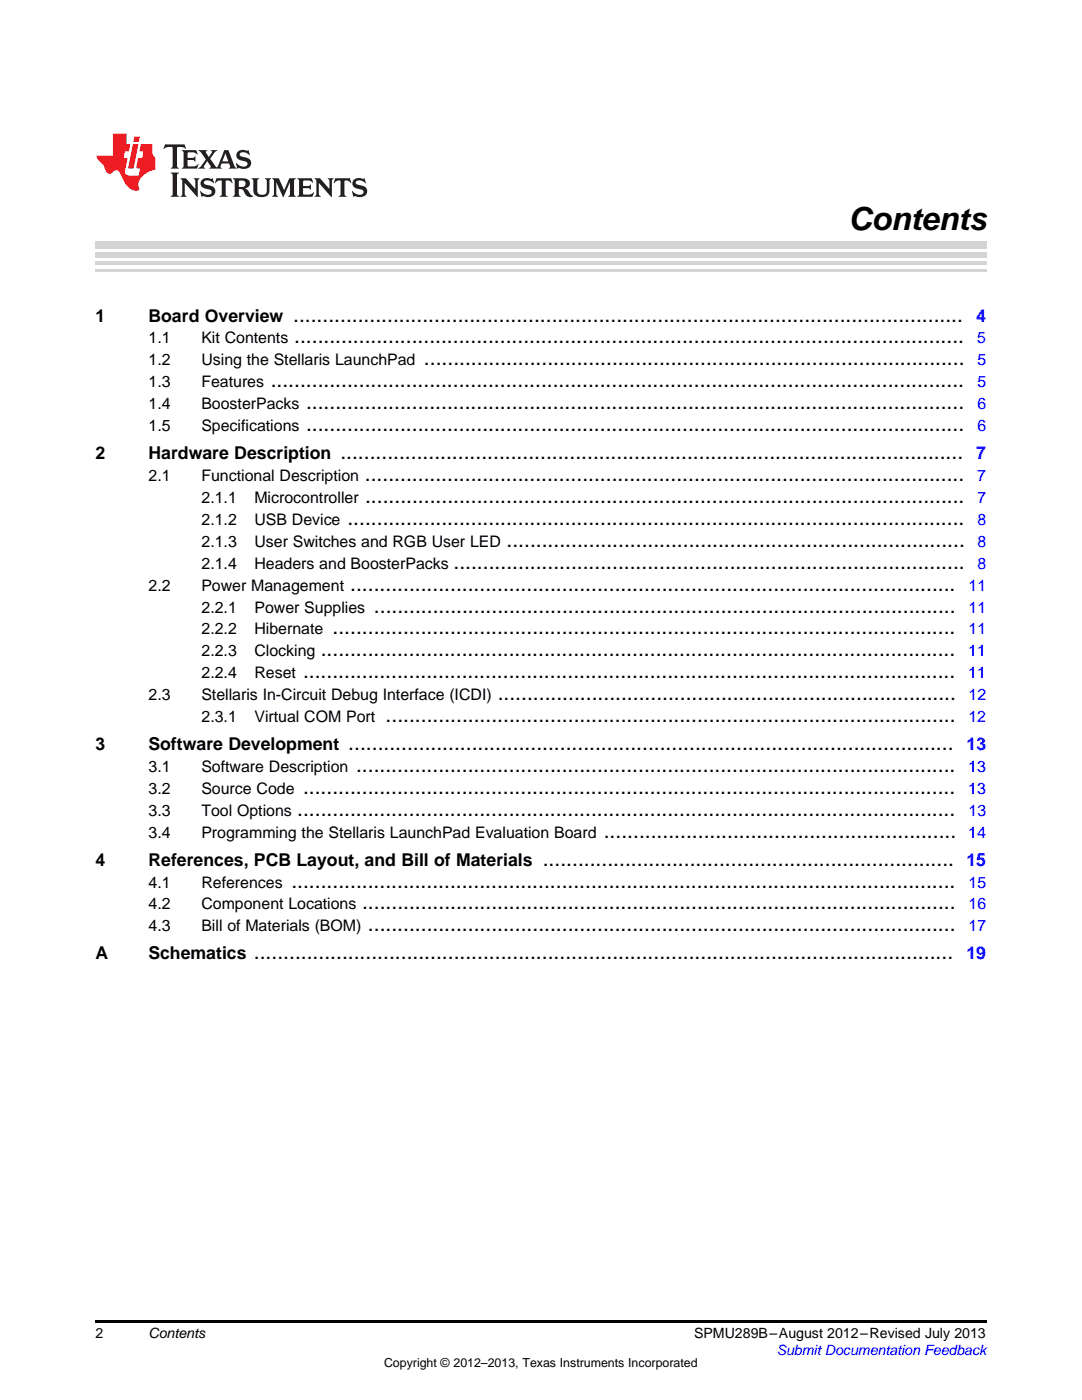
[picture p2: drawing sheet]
<svg xmlns="http://www.w3.org/2000/svg" width="216mm" height="279mm" viewBox="0 0 216 279" stroke-linecap="round" stroke-linejoin="round" font-family="sans-serif">
<defs><g id="words">
<text font-size="6.3" x="169.3" y="46">Contents</text>
<g font-size="4.2">
<text x="58.5" y="64.2">..................................................................................................................</text>
<text x="58.7" y="68.5">..................................................................................................................</text>
<text x="54" y="77.3">......................................................................................................................</text>
<text x="84.6" y="72.9">............................................................................................</text>
<text x="61.1" y="81.7">................................................................................................................</text>
<text x="61.1" y="86">................................................................................................................</text>
<text x="67.9" y="91.6">..........................................................................................................</text>
<text x="72.8" y="96">......................................................................................................</text>
<text x="72.8" y="100.4">......................................................................................................</text>
<text x="69.3" y="104.7">.........................................................................................................</text>
<text x="90.5" y="113.5">.......................................................................................</text>
<text x="101.1" y="109.1">..............................................................................</text>
<text x="69.9" y="117.9">.......................................................................................................</text>
<text x="74.6" y="122.2">...................................................................................................</text>
<text x="64" y="131">............................................................................................................</text>
<text x="66.4" y="126.6">..........................................................................................................</text>
<text x="60.5" y="135.4">...............................................................................................................</text>
<text x="99.3" y="139.7">..............................................................................</text>
<text x="69.5" y="149.7">.......................................................................................................</text>
<text x="76.9" y="144.1">.................................................................................................</text>
<text x="71" y="154.1">......................................................................................................</text>
<text x="60.5" y="158.4">...............................................................................................................</text>
<text x="59.3" y="162.8">................................................................................................................</text>
<text x="120.5" y="167.2">............................................................</text>
<text x="108.3" y="172.8">......................................................................</text>
<text x="58.1" y="177.1">.................................................................................................................</text>
<text x="72.2" y="181.5">.....................................................................................................</text>
<text x="73.4" y="185.9">....................................................................................................</text>
<text x="50.7" y="191.5">.......................................................................................................................</text>
</g>
<g font-size="3.5">
<text x="19" y="64.2">1</text>
<text x="29.6" y="64.2">Board Overview</text>
<text x="19" y="91.6">2</text>
<text x="29.6" y="91.6">Hardware Description</text>
<text x="19" y="149.7">3</text>
<text x="29.6" y="149.7">Software Development</text>
<text x="19" y="172.8">4</text>
<text x="29.6" y="172.8">References, PCB Layout, and Bill of Materials</text>
<text x="19" y="191.5">A</text>
<text x="29.6" y="191.5">Schematics</text>
</g>
<g font-size="3.5" fill="#00f">
<text x="194.8" y="64.2">4</text>
<text x="194.8" y="91.6">7</text>
<text x="192.9" y="149.7">13</text>
<text x="192.8" y="172.8">15</text>
<text x="192.8" y="191.5">19</text>
</g>
<g font-size="3.2">
<text x="29.6" y="68.5">1.1</text>
<text x="40.2" y="68.5">Kit Contents</text>
<text x="29.6" y="72.9">1.2</text>
<text x="29.6" y="77.3">1.3</text>
<text x="40.2" y="72.9">Using the Stellaris LaunchPad</text>
<text x="40.2" y="77.3">Features</text>
<text x="29.6" y="81.7">1.4</text>
<text x="40.2" y="81.7">BoosterPacks</text>
<text x="29.6" y="86">1.5</text>
<text x="40.2" y="86">Specifications</text>
<text x="29.6" y="96">2.1</text>
<text x="40.2" y="96">Functional Description</text>
<text x="40.2" y="100.4">2.1.1</text>
<text x="50.8" y="100.4">Microcontroller</text>
<text x="40.2" y="104.7">2.1.2</text>
<text x="50.8" y="104.7">USB Device</text>
<text x="40.2" y="109.1">2.1.3</text>
<text x="40.2" y="113.5">2.1.4</text>
<text x="50.8" y="109.1">User Switches and RGB User LED</text>
<text x="50.8" y="113.5">Headers and BoosterPacks</text>
<text x="29.6" y="117.9">2.2</text>
<text x="40.2" y="117.9">Power Management</text>
<text x="40.2" y="122.2">2.2.1</text>
<text x="50.8" y="122.2">Power Supplies</text>
<text x="40.2" y="126.6">2.2.2</text>
<text x="40.2" y="131">2.2.3</text>
<text x="50.8" y="126.6">Hibernate</text>
<text x="50.8" y="131">Clocking</text>
<text x="40.2" y="135.4">2.2.4</text>
<text x="50.8" y="135.4">Reset</text>
<text x="29.6" y="139.7">2.3</text>
<text x="40.2" y="139.7">Stellaris In-Circuit Debug Interface (ICDI)</text>
<text x="40.2" y="144.1">2.3.1</text>
<text x="50.8" y="144.1">Virtual COM Port</text>
<text x="29.6" y="154.1">3.1</text>
<text x="40.2" y="154.1">Software Description</text>
<text x="29.6" y="158.4">3.2</text>
<text x="40.2" y="158.4">Source Code</text>
<text x="29.6" y="162.8">3.3</text>
<text x="29.6" y="167.2">3.4</text>
<text x="40.2" y="162.8">Tool Options</text>
<text x="40.2" y="167.2">Programming the Stellaris LaunchPad Evaluation Board</text>
<text x="29.6" y="177.1">4.1</text>
<text x="40.2" y="177.1">References</text>
<text x="29.6" y="181.5">4.2</text>
<text x="29.6" y="185.9">4.3</text>
<text x="40.2" y="181.5">Component Locations</text>
<text x="40.2" y="185.9">Bill of Materials (BOM)</text>
</g>
<g font-size="3.2" fill="#00f">
<text x="195" y="68.5">5</text>
<text x="195" y="72.9">5</text>
<text x="195" y="77.3">5</text>
<text x="195" y="81.7">6</text>
<text x="195" y="86">6</text>
<text x="195" y="96">7</text>
<text x="195" y="100.4">7</text>
<text x="195" y="104.7">8</text>
<text x="195" y="113.5">8</text>
<text x="195" y="109.1">8</text>
<text x="193.3" y="117.9">11</text>
<text x="193.3" y="122.2">11</text>
<text x="193.2" y="131">11</text>
<text x="193.3" y="126.6">11</text>
<text x="193.2" y="135.4">11</text>
<text x="193.3" y="139.7">12</text>
<text x="193.2" y="144.1">12</text>
<text x="193.2" y="154.1">13</text>
<text x="193.2" y="158.4">13</text>
<text x="193.2" y="167.2">14</text>
<text x="193.3" y="162.8">13</text>
<text x="193.3" y="177.1">15</text>
<text x="193.3" y="181.5">16</text>
<text x="193.3" y="185.9">17</text>
</g>
<g font-size="2.8">
<text x="19" y="267">2</text>
<text x="29.6" y="267.1">Contents</text>
<text x="138.5" y="267.1">SPMU289B–August 2012–Revised July 2013</text>
</g>
<text font-size="2.8" fill="#00f" x="155" y="270.4">Submit Documentation Feedback</text>
<text font-size="2.5" x="76.6" y="272.7">Copyright © 2012–2013, Texas Instruments Incorporated</text>
</g></defs>
<path d="M19 263.5h177.8v.6h-177.8z" fill="#000"/>
<path d="M19 54h177.8" fill="none" stroke="#d4d4d4" stroke-width=".42"/>
<g fill="#d4d4d4">
<path d="M19 52.1h177.8v.7h-177.8z"/>
<path d="M19 50.3h177.8v1.1h-177.8z"/>
<path d="M19 48.2h177.8v1.4h-177.8z"/>
</g>
<path d="M32.9 28.8l-.3 .9 .1 .1a1.64 1.64 0 0 1 1.7-.4l.1 3.7-.4 .6h1.6l-.4-.6v-3.5v-.2l.4-.1a1.36 1.36 0 0 1 1.3 .5l.1-.1-.3-.9zM36.3 30l.3 .3v.3v2.5v.2l-.3 .4h3l.3-.9-.1-.1a1.87 1.87 0 0 1-2 .4l-.1-1.2 1.2 .1 .4 .2v-1l-.4 .3h-1.2l.1-1 .2-.1a1.66 1.66 0 0 1 1.7 .5l.1-.1-.3-.8zM39.6 30l1.5 1.8-.9 1.3-.7 .6h1.4l-.3-.4 .7-1.2 .8 1.2-.3 .4h2.5l-.3-.4 .2-.7h1.5l.2 .7-.3 .4h1.6l-.4-.6-1.2-3.1h-.8l-1.2 2.9-.4 .5-1.3-1.7 .9-1.2 .6-.5h-1.4l.3 .3-.6 1-.6-1 .2-.3zM45 30.6l.6 1.6h-1.2zM47.4 30.3a1.04 1.04 0 0 0-.2 1.1 1.04 1.04 0 0 0 1 .6l1 .3a.5 .5 0 0 1 .2 .5 .5 .5 0 0 1-.5 .4 1.76 1.76 0 0 1-1.7-.7l-.1 .1 .3 1.1 .2-.2a2.54 2.54 0 0 0 2.2-.2 1.12 1.12 0 0 0 .2-1.2 1.12 1.12 0 0 0-1-.7l-1-.2a.4 .4 0 0 1-.2-.5 .4 .4 0 0 1 .4-.3 1.6 1.6 0 0 1 1.6 .6l.1-.1-.3-.9-.3 .1-.2-.1a1.62 1.62 0 0 0-1.7 .3zM34.1 34.4l.3 .4 .1 .2v3.7l-.1 .2-.3 .4h1.6l-.3-.4-.1-.2v-3.7l.1-.2 .3-.4zM36 35.6l.4 .6v2.5l-.1 .2-.3 .4h1.2l-.3-.6v-2.2l2.6 2.8v-3.1l.3-.6h-1.2l.3 .3 .1 1.8-1.9-2.1zM40.3 35.9a1.04 1.04 0 0 0-.2 1.1 1.04 1.04 0 0 0 .9 .7l1 .2a.5 .5 0 0 1 .2 .5 .5 .5 0 0 1-.4 .4 1.76 1.76 0 0 1-1.8-.7l-.1 .1 .3 1.1 .2-.1a2.55 2.55 0 0 0 2.3-.3 1.12 1.12 0 0 0 .2-1.2 1.12 1.12 0 0 0-1-.7l-1-.2a.41 .41 0 0 1-.2-.5 .41 .41 0 0 1 .4-.3 1.6 1.6 0 0 1 1.5 .6l.1-.1-.3-.9-.2 .1-.2-.1a1.64 1.64 0 0 0-1.7 .3zM43.2 35.6l-.3 .9 .1 .1a.95 .95 0 0 1 1.2-.5v2.6v.2l-.4 .4h1.6l-.3-.4-.1-.2v-2.4l.3-.3a1.02 1.02 0 0 1 1 .6l.1-.1-.3-.9zM46.5 35.6l.3 .3v.3v2.5v.2l-.3 .4h1.5l-.3-.4-.1-1.2a.9 .9 0 0 1 1.2 .8 1.07 1.07 0 0 0 1.7 .6 1.97 1.97 0 0 1-1.1-1.2l-.5-.3a.98 .98 0 0 0 1-1 .98 .98 0 0 0-1-1zM47.7 36.1l.2-.1a.81 .81 0 0 1 1.1 .6 .64 .64 0 0 1-.7 .7h-.7zM50.2 35.6l.3 .3 .1 .3v1.9a1.59 1.59 0 0 0 2.1 1.2 1.15 1.15 0 0 0 1.1-1.3v-2.1l.3-.3h-1.2l.3 .6v1.8a.97 .97 0 0 1-.7 .9 .97 .97 0 0 1-1.1-.5l-.1-2.2 .1-.3 .3-.3zM54.3 35.6l.3 .3 .1 .3v2.5l-.4 .6h1.2l-.4-.6v-2.4l1.4 3 1.4-3v2.4l-.4 .6h1.5l-.3-.4v-.2v-2.5v-.3l.3-.3h-1.3l-1 2.4-1.1-2.4zM59.3 35.6l.3 .3 .1 .3v2.5l-.1 .2-.3 .4h3l.4-.9-.1-.1a1.88 1.88 0 0 1-2.1 .5v-1.2h1.2l.3 .3v-1.1l-.3 .3h-1.2v-1l.3-.1a1.66 1.66 0 0 1 1.6 .5l.1-.1-.3-.8zM62.8 35.6l.3 .6v2.5v.2l-.3 .4h1.2l-.4-.6v-2.2l2.6 2.8v-3.1l.3-.6h-1.1l.3 .3v1.8l-1.8-2.1zM66.9 35.6l-.3 .9 .1 .1a.95 .95 0 0 1 1.2-.5v2.6v.2l-.4 .4h1.6l-.3-.4-.1-.2v-2.4l.3-.3a1.02 1.02 0 0 1 1 .6l.1-.1-.3-.9zM70.6 35.9a1.04 1.04 0 0 0-.2 1.1 1.04 1.04 0 0 0 .9 .7l1 .2a.5 .5 0 0 1 .2 .5 .5 .5 0 0 1-.4 .4 1.75 1.75 0 0 1-1.8-.7l-.1 .1 .3 1.1 .2-.1a2.56 2.56 0 0 0 2.3-.3 1.12 1.12 0 0 0 .2-1.2 1.12 1.12 0 0 0-1-.7l-1-.2a.4 .4 0 0 1-.2-.5 .4 .4 0 0 1 .4-.3 1.6 1.6 0 0 1 1.5 .6l.1-.1-.3-.9-.2 .1-.2-.1a1.64 1.64 0 0 0-1.7 .3z" fill="#231f20"/>
<path d="M22.5 26.6v4.4h-3.2a2.57 2.57 0 0 0 1.2 1.8l.4 .7a1.22 1.22 0 0 0 1.3 1.1l.2-.1a.9 .9 0 0 1 1-.5 .9 .9 0 0 1 .7 .8l.5 1.1a2.58 2.58 0 0 0 3.3 2 2.35 2.35 0 0 1 .9-3.1l1.1-.6 1.1-.4v-2.3a1.45 1.45 0 0 1-.6-1.3v-1.4h-2.3l-.3 1.4h.8l-.2 1.4h-.9l-.3 1.5 .1 .5h.7l-.3 1.4h-1.1a1.52 1.52 0 0 1-1.7-.6l.6-2.8h-.8l.2-1.4h.8l.3-1.4h-.7v-2.2zM26.5 28.8l-1 4.8h1.2l.9-4.8zM26.8 27.3l-.2 1h1.1l.2-1z" fill="#ee1d23"/>
<use href="#words"/>
</svg>
